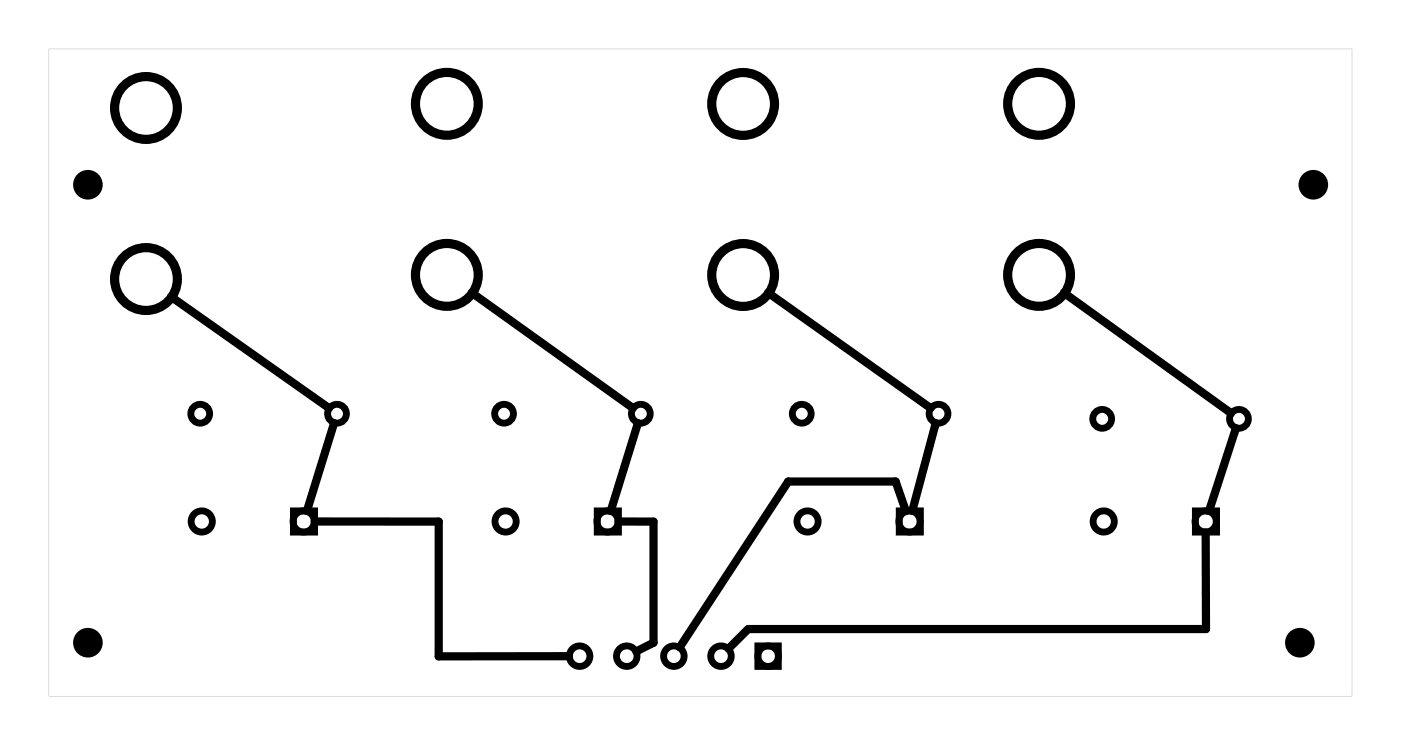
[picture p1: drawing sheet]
<svg xmlns="http://www.w3.org/2000/svg" width="104mm" height="55mm" viewBox="0 0 104 55" stroke-linecap="round" stroke-linejoin="round" font-family="sans-serif">
<path d="M3.6 3.6h96.8v48.1h-96.8zM3.6 3.6v48.1h96.8v-48.1z" fill="#000"/>
<g fill="none" stroke="#000" stroke-width=".68" stroke-linecap="butt">
<circle cx="10.8" cy="8" r="2.33"/>
<circle cx="33.2" cy="7.7" r="2.33"/>
<circle cx="55.2" cy="7.7" r="2.33"/>
<circle cx="77.2" cy="7.7" r="2.33"/>
<circle cx="10.8" cy="20.7" r="2.33"/>
<circle cx="33.2" cy="20.4" r="2.33"/>
<circle cx="55.2" cy="20.4" r="2.33"/>
<circle cx="77.2" cy="20.4" r="2.33"/>
</g>
<g fill="none" stroke="#000" stroke-width=".51">
<path d="M21.8 37.9h1.6v1.6h-1.6zM44.4 37.9h1.5v1.6h-1.5zM66.8 37.9h1.6v1.6h-1.6zM88.8 37.9h1.6v1.6h-1.6zM56.3 48h1.5v1.5h-1.5z"/>
<circle cx="14.9" cy="30.7" r=".7"/>
<circle cx="15" cy="38.7" r=".79"/>
<circle cx="22.6" cy="38.7" r=".79"/>
<circle cx="25" cy="30.7" r=".7"/>
<circle cx="37.4" cy="30.7" r=".7"/>
<circle cx="37.6" cy="38.7" r=".79"/>
<circle cx="45.1" cy="38.7" r=".79"/>
<circle cx="47.6" cy="30.7" r=".7"/>
<circle cx="59.6" cy="30.7" r=".7"/>
<circle cx="60" cy="38.7" r=".79"/>
<circle cx="67.6" cy="38.7" r=".79"/>
<circle cx="69.7" cy="30.7" r=".7"/>
<circle cx="81.9" cy="31.1" r=".7"/>
<circle cx="82" cy="38.7" r=".79"/>
<circle cx="89.6" cy="38.7" r=".79"/>
<circle cx="92" cy="31.1" r=".7"/>
<circle cx="43.1" cy="48.7" r=".76"/>
<circle cx="46.6" cy="48.7" r=".76"/>
<circle cx="50.1" cy="48.7" r=".76"/>
<circle cx="53.6" cy="48.7" r=".76"/>
<circle cx="57.1" cy="48.7" r=".76"/>
</g>
<g fill="#000">
<circle cx="6.5" cy="13.7" r="1.1"/>
<circle cx="97.6" cy="13.7" r="1.1"/>
<circle cx="6.5" cy="47.7" r="1.1"/>
<circle cx="96.6" cy="47.7" r="1.1"/>
</g>
<path d="M12.7 22l11.7 8.3M23.4 38.7h9.2v10h9.7M24.8 31.4l-2 6.5M35 21.7l12 8.6M45.9 38.7h2.6v9l-1.2 .7M47.4 31.4l-2 6.5M57.1 21.7l12 8.6M67.3 37.9l-.8-2.1h-7.9l-8.1 12.3M69.5 31.4l-1.7 6.5M79 21.7l12.4 9M89.6 39.5v7.2h-34l-1.5 1.5M91.8 31.8l-2 6.1" fill="none" stroke="#000" stroke-width=".61"/>
</svg>
